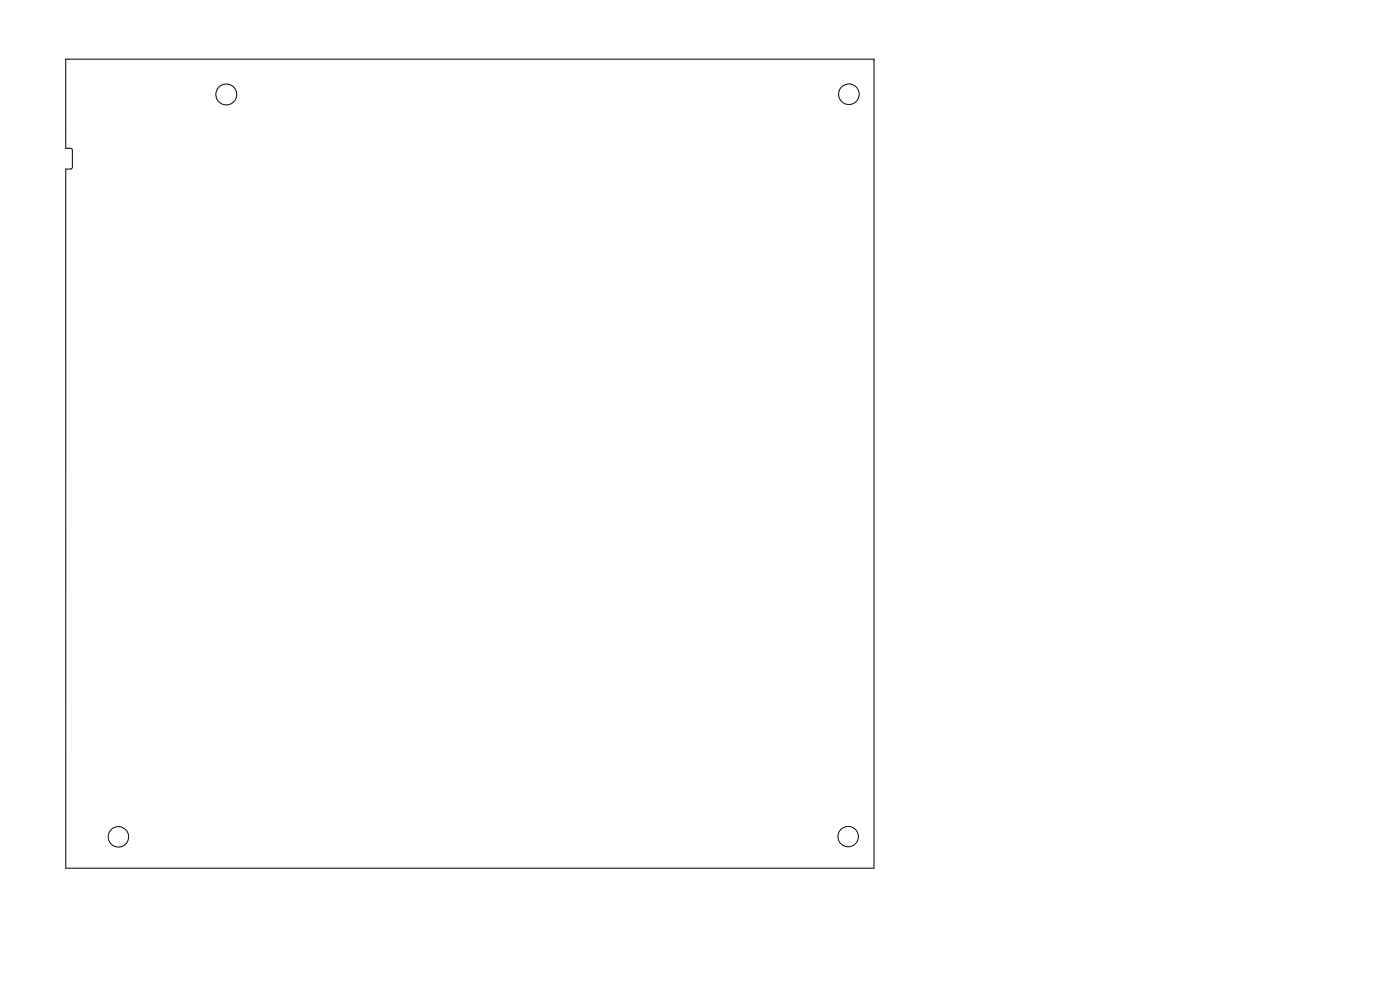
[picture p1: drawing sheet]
<svg xmlns="http://www.w3.org/2000/svg" width="297mm" height="210mm" viewBox="0 0 297 210" stroke-linecap="round" stroke-linejoin="round" font-family="sans-serif">
<g fill="none" stroke="#000" stroke-width=".21">
<path d="M14 12.5h171.4v171.7h-171.4v-148.3h1l.3-.3 .1-3.7-.3-.4h-1.1z"/>
<circle cx="180.1" cy="20" r="2.18"/>
<circle cx="48" cy="20" r="2.21"/>
<circle cx="25.1" cy="177.5" r="2.17"/>
<circle cx="179.9" cy="177.5" r="2.16"/>
</g>
</svg>
